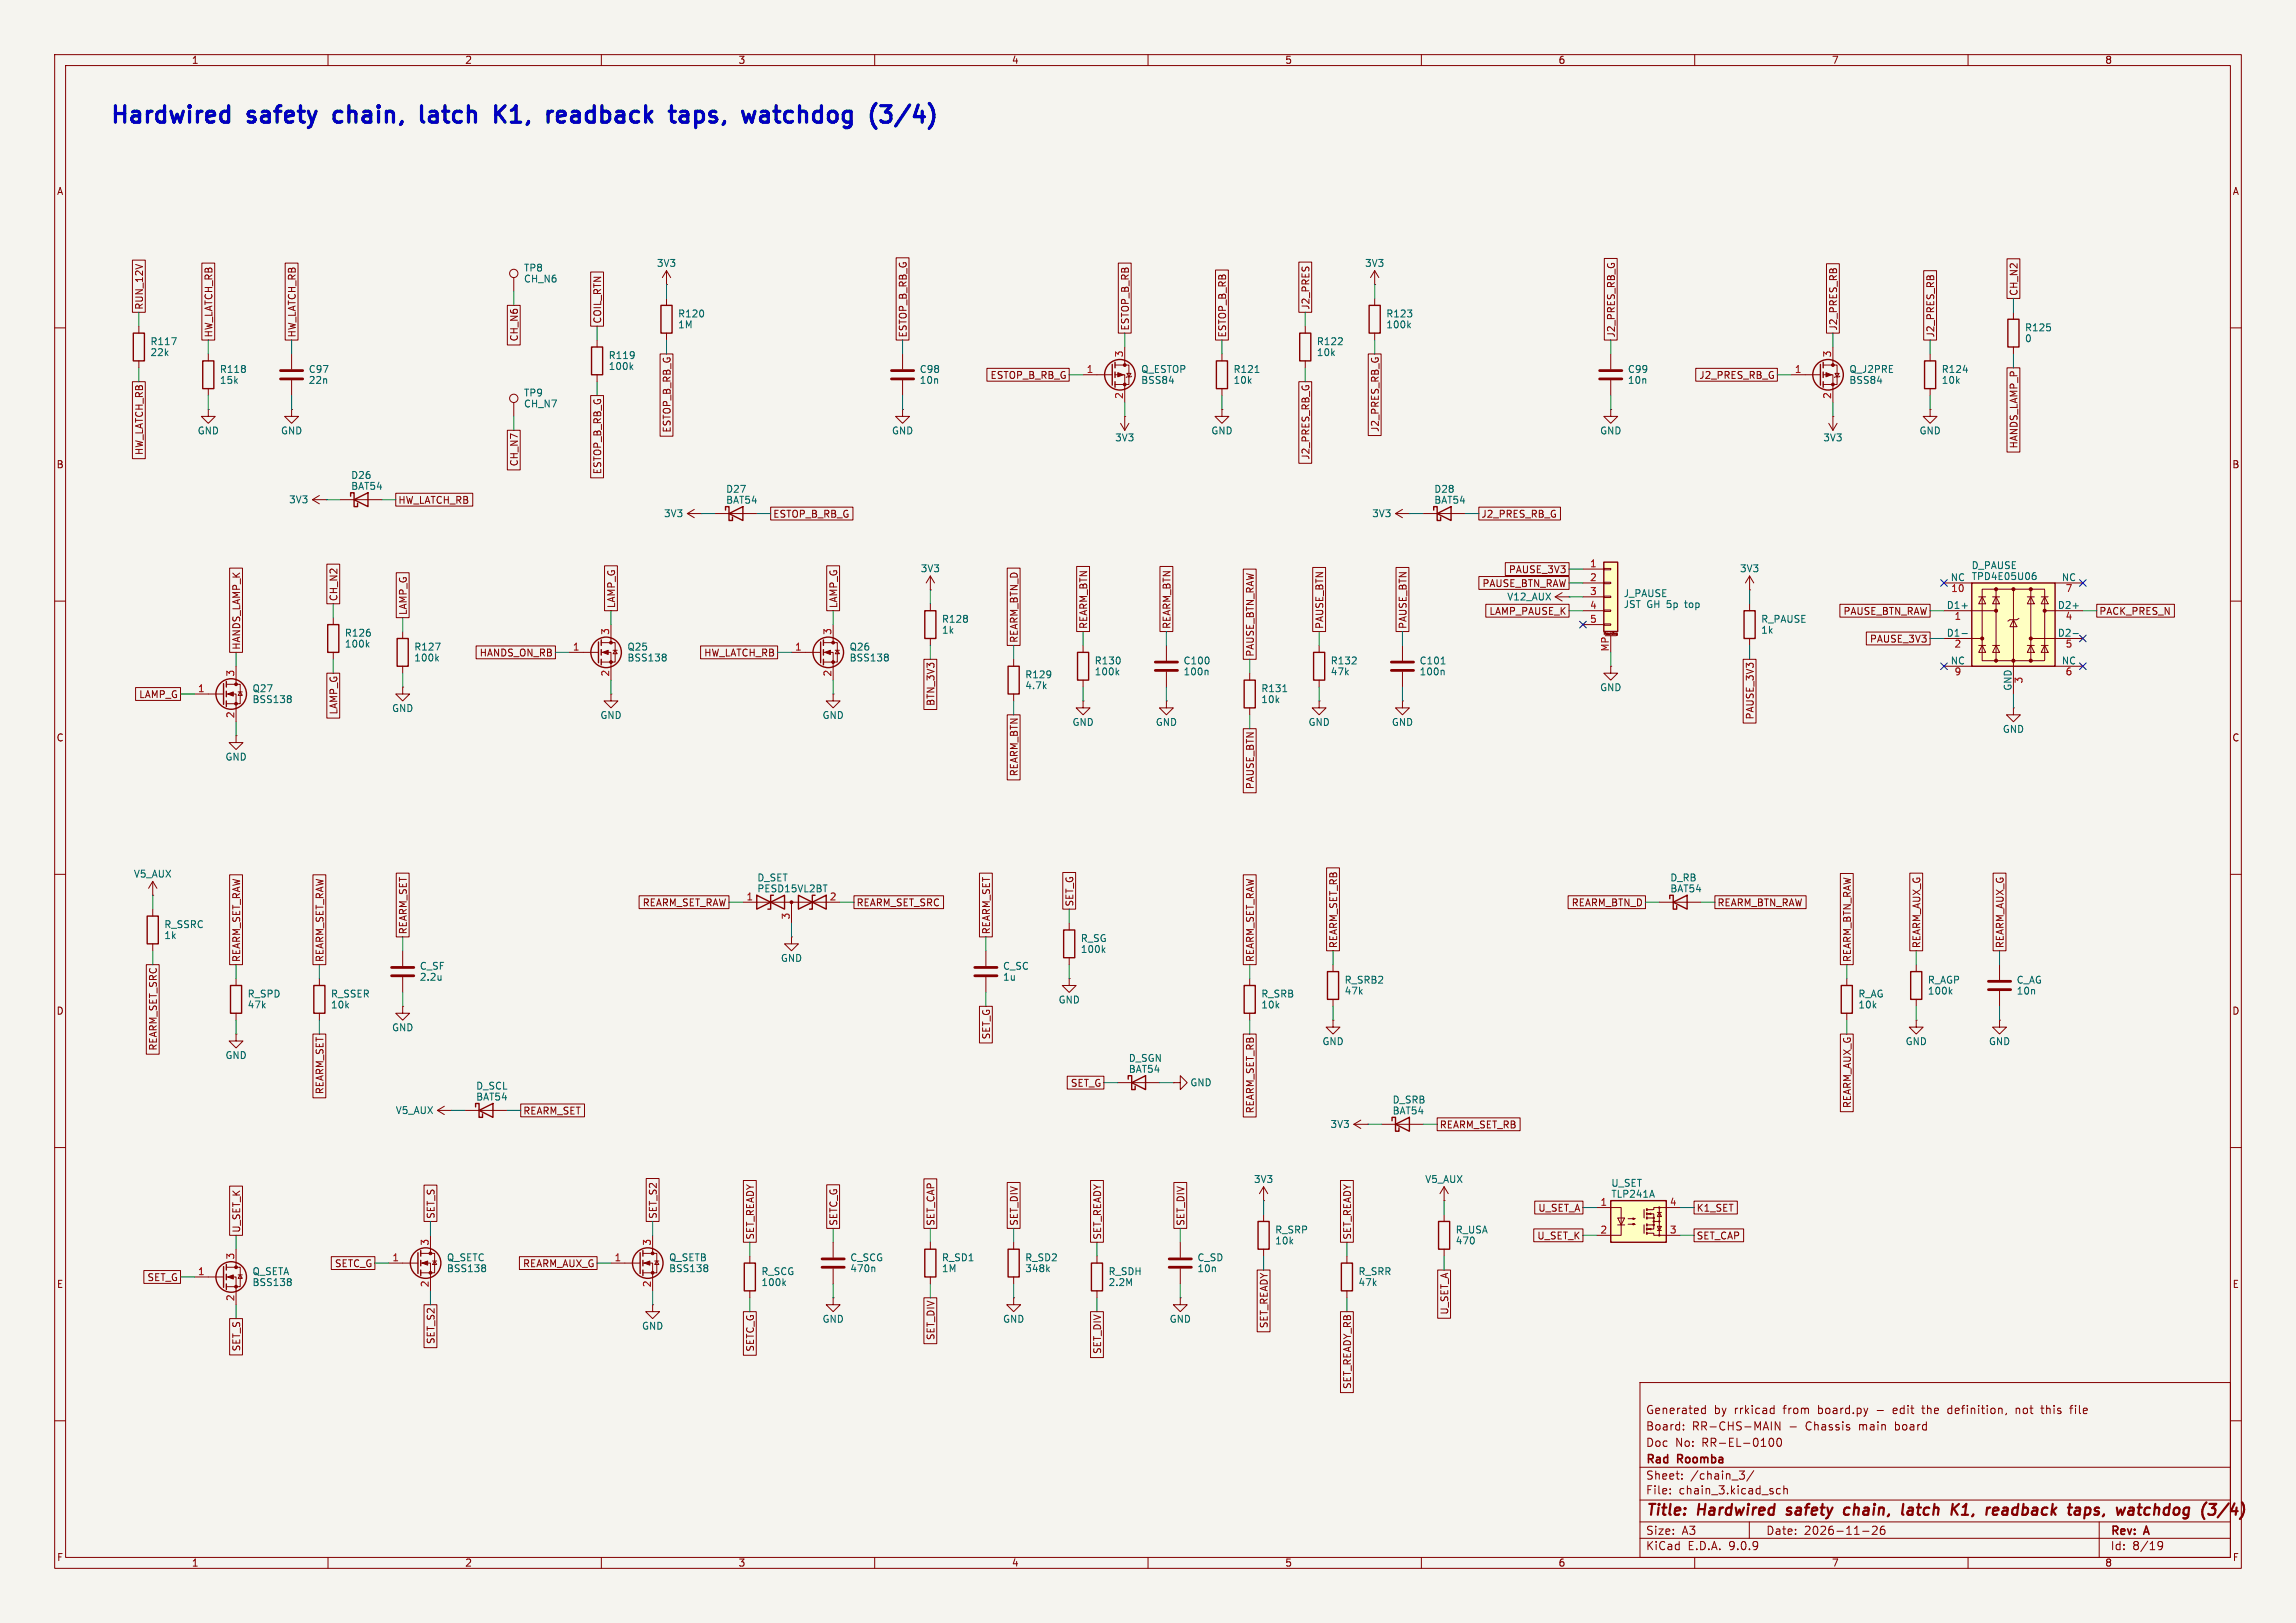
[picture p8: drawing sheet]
<svg xmlns="http://www.w3.org/2000/svg" width="420mm" height="297mm" viewBox="0 0 420 297" stroke-linecap="round" stroke-linejoin="round" font-family="sans-serif">
<defs><g id="words">
<g font-size="4.2" fill="#0000c2">
<text x="20" y="22.8">Hardwired</text>
<text x="45.6" y="22.8">safety</text>
<text x="62.5" y="22.8">chain,</text>
<text x="79.6" y="22.8">latch</text>
<text x="94.4" y="22.8">K1,</text>
<text x="105.1" y="22.8">readback</text>
<text x="128.9" y="22.8">taps,</text>
<text x="143.4" y="22.8">watchdog</text>
<text x="167.9" y="22.8">(3/4)</text>
</g>
<g font-size="2.8" fill="#840000">
<text x="301" y="277.9">Title:</text>
<text x="310.6" y="277.9">Hardwired</text>
<text x="327.7" y="277.9">safety</text>
<text x="339" y="277.9">chain,</text>
<text x="350.4" y="277.9">latch</text>
<text x="360.2" y="277.9">K1,</text>
<text x="367.4" y="277.9">readback</text>
<text x="383.3" y="277.9">taps,</text>
<text x="392.9" y="277.9">watchdog</text>
<text x="409.2" y="277.9">(3/4)</text>
</g>
<g font-size="2.1" fill="#840000">
<text x="301" y="262">Board:</text>
<text x="301" y="259">Generated</text>
<text x="309.5" y="262">RR-CHS-MAIN</text>
<text x="313.5" y="259">by</text>
<text x="317.3" y="259">rrkicad</text>
<text x="326.4" y="259">from</text>
<text x="327.3" y="262">-</text>
<text x="330.5" y="262">Chassis</text>
<text x="332.8" y="259">board.py</text>
<text x="340.3" y="262">main</text>
<text x="346.9" y="259">edit</text>
<text x="347.1" y="262">board</text>
<text x="352.4" y="259">the</text>
<text x="357.2" y="259">definition,</text>
<text x="369.8" y="259">not</text>
<text x="374.6" y="259">this</text>
<text x="380.1" y="259">file</text>
<text x="301" y="268.2">Rad</text>
<text x="301" y="265">Doc</text>
<text x="306.4" y="265">No:</text>
<text x="306.9" y="268.2">Roomba</text>
<text x="311.4" y="265">RR-EL-0100</text>
<text x="301" y="273.7">File:</text>
<text x="301" y="271">Sheet:</text>
<text x="307.1" y="273.7">chain_3.kicad_sch</text>
<text x="309.2" y="271">/chain_3/</text>
<text x="301" y="281.1">Size:</text>
<text x="307.6" y="281.1">A3</text>
<text x="323" y="281.1">Date:</text>
<text x="330" y="281.1">2026-11-26</text>
<text x="386" y="281.3">Rev:</text>
<text x="392.4" y="281.3">A</text>
<text x="301" y="283.9">KiCad</text>
<text x="308.7" y="283.9">E.D.A.</text>
<text x="316.3" y="283.9">9.0.9</text>
<text x="386" y="283.9">Id:</text>
<text x="390.1" y="283.9">8/19</text>
</g>
<g font-size="1.8" fill="#840000">
<text x="35" y="11.9">1</text>
<text x="85" y="11.9">2</text>
<text x="135" y="11.9">3</text>
<text x="185" y="11.9">4</text>
<text x="235" y="11.9">5</text>
<text x="285" y="11.9">6</text>
<text x="335" y="11.9">7</text>
<text x="385" y="11.9">8</text>
<text x="10.3" y="35.9">A</text>
<text x="408.3" y="35.9">A</text>
<text x="26.4" y="56.8" transform="rotate(-90 26.4 56.8)">RUN_12V</text>
<text x="110.2" y="59.3" transform="rotate(-90 110.2 59.3)">COIL_RTN</text>
<text x="239.7" y="56.8" transform="rotate(-90 239.7 56.8)">J2_PRES</text>
<text x="369.3" y="54.2" transform="rotate(-90 369.3 54.2)">CH_N2</text>
<text x="39.1" y="61.8" transform="rotate(-90 39.1 61.8)">HW_LATCH_RB</text>
<text x="54.3" y="61.8" transform="rotate(-90 54.3 61.8)">HW_LATCH_RB</text>
<text x="94.9" y="62.6" transform="rotate(-90 94.9 62.6)">CH_N6</text>
<text x="166.1" y="61.8" transform="rotate(-90 166.1 61.8)">ESTOP_B_RB_G</text>
<text x="206.7" y="60.6" transform="rotate(-90 206.7 60.6)">ESTOP_B_RB</text>
<text x="224.5" y="61.8" transform="rotate(-90 224.5 61.8)">ESTOP_B_RB</text>
<text x="295.6" y="61.8" transform="rotate(-90 295.6 61.8)">J2_PRES_RB_G</text>
<text x="336.2" y="60.6" transform="rotate(-90 336.2 60.6)">J2_PRES_RB</text>
<text x="354" y="61.8" transform="rotate(-90 354 61.8)">J2_PRES_RB</text>
<text x="181.1" y="69.5">ESTOP_B_RB_G</text>
<text x="310.7" y="69.5">J2_PRES_RB_G</text>
<text x="26.4" y="83.4" transform="rotate(-90 26.4 83.4)">HW_LATCH_RB</text>
<text x="122.9" y="79.3" transform="rotate(-90 122.9 79.3)">ESTOP_B_RB_G</text>
<text x="252.4" y="79.1" transform="rotate(-90 252.4 79.1)">J2_PRES_RB_G</text>
<text x="369.3" y="82.2" transform="rotate(-90 369.3 82.2)">HANDS_LAMP_P</text>
<text x="10.3" y="85.9">B</text>
<text x="94.9" y="85.4" transform="rotate(-90 94.9 85.4)">CH_N7</text>
<text x="110.2" y="86.9" transform="rotate(-90 110.2 86.9)">ESTOP_B_RB_G</text>
<text x="239.7" y="84.2" transform="rotate(-90 239.7 84.2)">J2_PRES_RB_G</text>
<text x="408.2" y="85.9">B</text>
<text x="72.8" y="92.4">HW_LATCH_RB</text>
<text x="141.4" y="94.9">ESTOP_B_RB_G</text>
<text x="270.9" y="94.9">J2_PRES_RB_G</text>
<text x="271.1" y="107.6">PAUSE_BTN_RAW</text>
<text x="275.9" y="105.1">PAUSE_3V3</text>
<text x="61.9" y="110.1" transform="rotate(-90 61.9 110.1)">CH_N2</text>
<text x="74.6" y="112.6" transform="rotate(-90 74.6 112.6)">LAMP_G</text>
<text x="112.7" y="111.4" transform="rotate(-90 112.7 111.4)">LAMP_G</text>
<text x="153.4" y="111.4" transform="rotate(-90 153.4 111.4)">LAMP_G</text>
<text x="272.3" y="112.7">LAMP_PAUSE_K</text>
<text x="337.1" y="112.7">PAUSE_BTN_RAW</text>
<text x="383.9" y="112.7">PACK_PRES_N</text>
<text x="44.1" y="119" transform="rotate(-90 44.1 119)">HANDS_LAMP_K</text>
<text x="186.4" y="117.7" transform="rotate(-90 186.4 117.7)">REARM_BTN_D</text>
<text x="199.1" y="115.2" transform="rotate(-90 199.1 115.2)">REARM_BTN</text>
<text x="214.3" y="115.2" transform="rotate(-90 214.3 115.2)">REARM_BTN</text>
<text x="242.3" y="115.2" transform="rotate(-90 242.3 115.2)">PAUSE_BTN</text>
<text x="257.5" y="115.2" transform="rotate(-90 257.5 115.2)">PAUSE_BTN</text>
<text x="342" y="117.8">PAUSE_3V3</text>
<text x="87.7" y="120.3">HANDS_ON_RB</text>
<text x="128.7" y="120.3">HW_LATCH_RB</text>
<text x="229.6" y="120.3" transform="rotate(-90 229.6 120.3)">PAUSE_BTN_RAW</text>
<text x="25.4" y="128">LAMP_G</text>
<text x="61.9" y="130.8" transform="rotate(-90 61.9 130.8)">LAMP_G</text>
<text x="171.1" y="129.3" transform="rotate(-90 171.1 129.3)">BTN_3V3</text>
<text x="321" y="131.8" transform="rotate(-90 321 131.8)">PAUSE_3V3</text>
<text x="10.3" y="135.9">C</text>
<text x="408.2" y="135.9">C</text>
<text x="186.4" y="142.2" transform="rotate(-90 186.4 142.2)">REARM_BTN</text>
<text x="229.6" y="144.5" transform="rotate(-90 229.6 144.5)">PAUSE_BTN</text>
<text x="117.5" y="166.1">REARM_SET_RAW</text>
<text x="156.6" y="166.1">REARM_SET_SRC</text>
<text x="196.5" y="166" transform="rotate(-90 196.5 166)">SET_G</text>
<text x="287.4" y="166.1">REARM_BTN_D</text>
<text x="314.1" y="166.1">REARM_BTN_RAW</text>
<text x="74.6" y="171.1" transform="rotate(-90 74.6 171.1)">REARM_SET</text>
<text x="181.3" y="171.1" transform="rotate(-90 181.3 171.1)">REARM_SET</text>
<text x="244.8" y="173.6" transform="rotate(-90 244.8 173.6)">REARM_SET_RB</text>
<text x="351.5" y="173.6" transform="rotate(-90 351.5 173.6)">REARM_AUX_G</text>
<text x="366.7" y="173.6" transform="rotate(-90 366.7 173.6)">REARM_AUX_G</text>
<text x="44.1" y="176.1" transform="rotate(-90 44.1 176.1)">REARM_SET_RAW</text>
<text x="59.4" y="176.1" transform="rotate(-90 59.4 176.1)">REARM_SET_RAW</text>
<text x="229.6" y="176.1" transform="rotate(-90 229.6 176.1)">REARM_SET_RAW</text>
<text x="338.8" y="176.1" transform="rotate(-90 338.8 176.1)">REARM_BTN_RAW</text>
<text x="10.3" y="185.9">D</text>
<text x="408.2" y="185.9">D</text>
<text x="181.3" y="190.3" transform="rotate(-90 181.3 190.3)">SET_G</text>
<text x="28.9" y="192.4" transform="rotate(-90 28.9 192.4)">REARM_SET_SRC</text>
<text x="59.4" y="200.3" transform="rotate(-90 59.4 200.3)">REARM_SET</text>
<text x="195.8" y="199.1">SET_G</text>
<text x="229.6" y="203.8" transform="rotate(-90 229.6 203.8)">REARM_SET_RB</text>
<text x="338.8" y="202.9" transform="rotate(-90 338.8 202.9)">REARM_AUX_G</text>
<text x="95.6" y="204.2">REARM_SET</text>
<text x="263.3" y="206.7">REARM_SET_RB</text>
<text x="281.3" y="221.9">U_SET_A</text>
<text x="310.3" y="221.9">K1_SET</text>
<text x="44.1" y="225.7" transform="rotate(-90 44.1 225.7)">U_SET_K</text>
<text x="79.7" y="223.1" transform="rotate(-90 79.7 223.1)">SET_S</text>
<text x="120.3" y="223.1" transform="rotate(-90 120.3 223.1)">SET_S2</text>
<text x="138.1" y="226.9" transform="rotate(-90 138.1 226.9)">SET_READY</text>
<text x="153.4" y="224.4" transform="rotate(-90 153.4 224.4)">SETC_G</text>
<text x="171.1" y="224.4" transform="rotate(-90 171.1 224.4)">SET_CAP</text>
<text x="186.4" y="224.4" transform="rotate(-90 186.4 224.4)">SET_DIV</text>
<text x="201.6" y="226.9" transform="rotate(-90 201.6 226.9)">SET_READY</text>
<text x="216.9" y="224.4" transform="rotate(-90 216.9 224.4)">SET_DIV</text>
<text x="247.3" y="226.9" transform="rotate(-90 247.3 226.9)">SET_READY</text>
<text x="281.1" y="227">U_SET_K</text>
<text x="310.3" y="227">SET_CAP</text>
<text x="61.2" y="232.1">SETC_G</text>
<text x="95.6" y="232.1">REARM_AUX_G</text>
<text x="10.3" y="235.9">E</text>
<text x="26.9" y="234.6">SET_G</text>
<text x="408.3" y="235.9">E</text>
<text x="171.1" y="245.3" transform="rotate(-90 171.1 245.3)">SET_DIV</text>
<text x="232.1" y="243.2" transform="rotate(-90 232.1 243.2)">SET_READY</text>
<text x="265.1" y="240.7" transform="rotate(-90 265.1 240.7)">U_SET_A</text>
<text x="44.1" y="247.4" transform="rotate(-90 44.1 247.4)">SET_S</text>
<text x="79.7" y="246.1" transform="rotate(-90 79.7 246.1)">SET_S2</text>
<text x="138.1" y="247.4" transform="rotate(-90 138.1 247.4)">SETC_G</text>
<text x="201.6" y="247.9" transform="rotate(-90 201.6 247.9)">SET_DIV</text>
<text x="247.3" y="254.3" transform="rotate(-90 247.3 254.3)">SET_READY_RB</text>
<text x="10.3" y="285.9">F</text>
<text x="35" y="286.9">1</text>
<text x="85" y="286.9">2</text>
<text x="135" y="286.9">3</text>
<text x="185" y="286.9">4</text>
<text x="235" y="286.9">5</text>
<text x="285" y="286.9">6</text>
<text x="335" y="286.9">7</text>
<text x="385" y="286.9">8</text>
<text x="408.3" y="285.9">F</text>
</g>
<g font-size="1.8" fill="#006464">
<text x="95.8" y="49.9">TP8</text>
<text x="95.8" y="51.9">CH_N6</text>
<text x="120.1" y="49">3V3</text>
<text x="249.6" y="49">3V3</text>
<text x="123.9" y="58.3">R120</text>
<text x="253.5" y="58.3">R123</text>
<text x="27.4" y="63.4">R117</text>
<text x="27.4" y="65.4">22k</text>
<text x="111.2" y="65.9">R119</text>
<text x="123.9" y="60.3">1M</text>
<text x="240.8" y="63.4">R122</text>
<text x="240.8" y="65.4">10k</text>
<text x="253.5" y="60.3">100k</text>
<text x="370.3" y="60.8">R125</text>
<text x="370.3" y="62.8">0</text>
<text x="40.1" y="68.4">R118</text>
<text x="40.1" y="70.4">15k</text>
<text x="56.4" y="68.4">C97</text>
<text x="56.4" y="70.4">22n</text>
<text x="111.2" y="67.9">100k</text>
<text x="168.1" y="68.4">C98</text>
<text x="168.1" y="70.4">10n</text>
<text x="208.7" y="68.4">Q_ESTOP</text>
<text x="208.7" y="70.4">BSS84</text>
<text x="225.5" y="68.4">R121</text>
<text x="225.5" y="70.4">10k</text>
<text x="297.7" y="68.4">C99</text>
<text x="297.7" y="70.4">10n</text>
<text x="338.2" y="68.4">Q_J2PRE</text>
<text x="338.2" y="70.4">BSS84</text>
<text x="355.1" y="68.4">R124</text>
<text x="355.1" y="70.4">10k</text>
<text x="95.8" y="72.8">TP9</text>
<text x="95.8" y="74.8">CH_N7</text>
<text x="36.1" y="79.7">GND</text>
<text x="51.3" y="79.7">GND</text>
<text x="163.1" y="79.7">GND</text>
<text x="203.9" y="81">3V3</text>
<text x="221.5" y="79.7">GND</text>
<text x="292.6" y="79.7">GND</text>
<text x="333.4" y="81">3V3</text>
<text x="351" y="79.7">GND</text>
<text x="64.1" y="87.8">D26</text>
<text x="64.1" y="89.8">BAT54</text>
<text x="52.8" y="92.3">3V3</text>
<text x="121.4" y="94.8">3V3</text>
<text x="132.7" y="90.4">D27</text>
<text x="132.7" y="92.4">BAT54</text>
<text x="250.9" y="94.8">3V3</text>
<text x="262.3" y="90.4">D28</text>
<text x="262.3" y="92.4">BAT54</text>
<text x="168.3" y="104.9">3V3</text>
<text x="318.2" y="104.9">3V3</text>
<text x="356.7" y="106.4">NC</text>
<text x="360.6" y="104.3">D_PAUSE</text>
<text x="360.6" y="106.3">TPD4E05U06</text>
<text x="377.1" y="106.4">NC</text>
<text x="275.6" y="110.1">V12_AUX</text>
<text x="296.9" y="109.5">J_PAUSE</text>
<text x="296.9" y="111.5">JST GH 5p</text>
<text x="308.5" y="111.5">top</text>
<text x="356" y="111.5">D1+</text>
<text x="376.3" y="111.5">D2+</text>
<text x="63" y="116.7">R126</text>
<text x="63" y="118.7">100k</text>
<text x="75.7" y="119.2">R127</text>
<text x="114.7" y="119.2">Q25</text>
<text x="155.3" y="119.2">Q26</text>
<text x="172.2" y="114.2">R128</text>
<text x="172.2" y="116.2">1k</text>
<text x="322.1" y="114.2">R_PAUSE</text>
<text x="322.1" y="116.2">1k</text>
<text x="356" y="116.6">D1-</text>
<text x="376.3" y="116.6">D2-</text>
<text x="75.7" y="121.2">100k</text>
<text x="114.7" y="121.2">BSS138</text>
<text x="155.3" y="121.2">BSS138</text>
<text x="187.4" y="124.3">R129</text>
<text x="200.1" y="121.8">R130</text>
<text x="200.1" y="123.8">100k</text>
<text x="216.4" y="121.8">C100</text>
<text x="216.4" y="123.8">100n</text>
<text x="243.3" y="121.8">R132</text>
<text x="243.3" y="123.8">47k</text>
<text x="259.6" y="121.8">C101</text>
<text x="259.6" y="123.8">100n</text>
<text x="356.7" y="121.7">NC</text>
<text x="377.1" y="121.7">NC</text>
<text x="46.1" y="126.9">Q27</text>
<text x="46.1" y="128.9">BSS138</text>
<text x="71.6" y="130.5">GND</text>
<text x="109.7" y="131.8">GND</text>
<text x="150.4" y="131.8">GND</text>
<text x="187.4" y="126.3">4.7k</text>
<text x="230.6" y="126.9">R131</text>
<text x="230.6" y="128.9">10k</text>
<text x="292.6" y="126.7">GND</text>
<text x="368" y="126.5" transform="rotate(-90 368 126.5)">GND</text>
<text x="196.1" y="133">GND</text>
<text x="211.3" y="133">GND</text>
<text x="239.3" y="133">GND</text>
<text x="254.5" y="133">GND</text>
<text x="366.3" y="134.3">GND</text>
<text x="41.1" y="139.4">GND</text>
<text x="24.4" y="160.8">V5_AUX</text>
<text x="138.4" y="161.5">D_SET</text>
<text x="305.4" y="161.5">D_RB</text>
<text x="138.4" y="163.5">PESD15VL2BT</text>
<text x="305.4" y="163.5">BAT54</text>
<text x="30" y="170">R_SSRC</text>
<text x="30" y="172">1k</text>
<text x="197.6" y="172.6">R_SG</text>
<text x="76.7" y="177.7">C_SF</text>
<text x="76.7" y="179.7">2.2u</text>
<text x="142.7" y="176.2">GND</text>
<text x="183.4" y="177.7">C_SC</text>
<text x="183.4" y="179.7">1u</text>
<text x="197.6" y="174.6">100k</text>
<text x="45.2" y="182.7">R_SPD</text>
<text x="45.2" y="184.7">47k</text>
<text x="60.4" y="184.7">10k</text>
<text x="60.4" y="182.7">R_SSER</text>
<text x="193.5" y="183.8">GND</text>
<text x="230.6" y="182.7">R_SRB</text>
<text x="230.6" y="184.7">10k</text>
<text x="245.9" y="182.2">47k</text>
<text x="245.9" y="180.2">R_SRB2</text>
<text x="339.8" y="184.7">10k</text>
<text x="339.8" y="182.7">R_AG</text>
<text x="352.5" y="180.2">R_AGP</text>
<text x="352.5" y="182.2">100k</text>
<text x="368.8" y="180.2">C_AG</text>
<text x="368.8" y="182.2">10n</text>
<text x="71.6" y="188.9">GND</text>
<text x="241.8" y="191.5">GND</text>
<text x="348.5" y="191.5">GND</text>
<text x="363.7" y="191.5">GND</text>
<text x="41.1" y="194">GND</text>
<text x="206.4" y="194.5">D_SGN</text>
<text x="206.4" y="196.5">BAT54</text>
<text x="87" y="199.6">D_SCL</text>
<text x="87" y="201.6">BAT54</text>
<text x="217.6" y="199">GND</text>
<text x="254.6" y="202.1">D_SRB</text>
<text x="72.3" y="204.1">V5_AUX</text>
<text x="243.3" y="206.6">3V3</text>
<text x="254.6" y="204.1">BAT54</text>
<text x="229.3" y="216.7">3V3</text>
<text x="260.6" y="216.7">V5_AUX</text>
<text x="294.6" y="217.4">U_SET</text>
<text x="294.6" y="219.4">TLP241A</text>
<text x="233.2" y="225.9">R_SRP</text>
<text x="233.2" y="227.9">10k</text>
<text x="266.2" y="227.9">470</text>
<text x="266.2" y="225.9">R_USA</text>
<text x="46.1" y="233.5">Q_SETA</text>
<text x="81.7" y="233">BSS138</text>
<text x="81.7" y="231">Q_SETC</text>
<text x="122.3" y="233">BSS138</text>
<text x="122.3" y="231">Q_SETB</text>
<text x="139.2" y="233.5">R_SCG</text>
<text x="155.4" y="231">C_SCG</text>
<text x="155.4" y="233">470n</text>
<text x="172.2" y="233">1M</text>
<text x="172.2" y="231">R_SD1</text>
<text x="187.4" y="231">R_SD2</text>
<text x="187.4" y="233">348k</text>
<text x="202.7" y="233.5">R_SDH</text>
<text x="218.9" y="231">C_SD</text>
<text x="218.9" y="233">10n</text>
<text x="248.4" y="233.5">R_SRR</text>
<text x="46.1" y="235.5">BSS138</text>
<text x="139.2" y="235.5">100k</text>
<text x="202.7" y="235.5">2.2M</text>
<text x="248.4" y="235.5">47k</text>
<text x="117.3" y="243.5">GND</text>
<text x="150.4" y="242.3">GND</text>
<text x="183.4" y="242.3">GND</text>
<text x="213.9" y="242.3">GND</text>
</g>
<g font-size="1.8" fill="#a90000">
<text x="205.5" y="65.5" transform="rotate(-90 205.5 65.5)">3</text>
<text x="335" y="65.5" transform="rotate(-90 335 65.5)">3</text>
<text x="198.7" y="68.3">1</text>
<text x="328.2" y="68.3">1</text>
<text x="205.5" y="73.1" transform="rotate(-90 205.5 73.1)">2</text>
<text x="335" y="73.1" transform="rotate(-90 335 73.1)">2</text>
<text x="290.8" y="103.9">1</text>
<text x="290.8" y="106.4">2</text>
<text x="290.8" y="109">3</text>
<text x="290.8" y="111.5">4</text>
<text x="356.8" y="108.7">10</text>
<text x="357.4" y="113.7">1</text>
<text x="377.8" y="108.7">7</text>
<text x="377.8" y="113.7">4</text>
<text x="104.7" y="119.1">1</text>
<text x="111.5" y="116.3" transform="rotate(-90 111.5 116.3)">3</text>
<text x="145.3" y="119.1">1</text>
<text x="152.1" y="116.3" transform="rotate(-90 152.1 116.3)">3</text>
<text x="290.8" y="114">5</text>
<text x="294.4" y="119.3" transform="rotate(-90 294.4 119.3)">MP</text>
<text x="357.4" y="118.8">2</text>
<text x="377.8" y="118.8">5</text>
<text x="42.9" y="123.9" transform="rotate(-90 42.9 123.9)">3</text>
<text x="111.5" y="123.9" transform="rotate(-90 111.5 123.9)">2</text>
<text x="152.1" y="123.9" transform="rotate(-90 152.1 123.9)">2</text>
<text x="357.4" y="123.9">9</text>
<text x="370.3" y="125.2" transform="rotate(-90 370.3 125.2)">3</text>
<text x="377.8" y="123.9">6</text>
<text x="36.1" y="126.7">1</text>
<text x="42.9" y="131.5" transform="rotate(-90 42.9 131.5)">2</text>
<text x="136.5" y="164.8">1</text>
<text x="151.7" y="164.8">2</text>
<text x="144.5" y="168.3" transform="rotate(-90 144.5 168.3)">3</text>
<text x="292.7" y="220.7">1</text>
<text x="305.4" y="220.7">4</text>
<text x="292.7" y="225.8">2</text>
<text x="305.4" y="225.8">3</text>
<text x="36.1" y="233.4">1</text>
<text x="42.9" y="230.6" transform="rotate(-90 42.9 230.6)">3</text>
<text x="71.7" y="230.9">1</text>
<text x="78.5" y="228" transform="rotate(-90 78.5 228)">3</text>
<text x="112.3" y="230.9">1</text>
<text x="119.1" y="228" transform="rotate(-90 119.1 228)">3</text>
<text x="42.9" y="238.2" transform="rotate(-90 42.9 238.2)">2</text>
<text x="78.5" y="235.7" transform="rotate(-90 78.5 235.7)">2</text>
<text x="119.1" y="235.7" transform="rotate(-90 119.1 235.7)">2</text>
</g>
<text font-size=".5" fill="#840000" x="293.3" y="116.3">Mounting</text>
</g></defs>
<path d="M0 0h420v297h-420z" fill="#f5f4ef" stroke="#f5f4ef" stroke-width=".18"/>
<g fill="none" stroke="#840000" stroke-width=".18">
<path d="M10 10h400v277h-400zM12 12h396v273h-396zM60 10v2M110 10v2M160 10v2M210 10v2M260 10v2M310 10v2M360 10v2M238.8 59.7v1.3M251.5 52.1h.1M251.5 49.5l-.8 1.3"/>
<path d="M251.5 49.5l.7 1.3M251.5 49.5v2.6M251.5 54.6v1.3M10 60h2M38.1 74.9v1.3h1.3l-1.3 1.3-1.3-1.3h1.3M38.1 74.9h.1M53.3 74.9v1.3h1.3l-1.3 1.3-1.2-1.3h1.2M53.3 74.9h.1M238.8 66v1.3M251.5 61v1.2M408 60h2M57.1 91.4h2.6"/>
<path d="M57.1 91.4l1.3 .8M58.4 90.7l-1.3 .7M59.7 91.4h.1M62.2 91.4h7.6M255.3 94h2.5M255.3 94l1.2 .7M256.5 93.2l-1.2 .8M257.8 94h.1M260.3 94h7.7M10 110h2M284.5 109.2l1.2 .8M284.5 109.2h2.5"/>
<path d="M285.7 108.5l-1.2 .7M287 109.2h.1M408 110h2M368.3 129.5v1.3h1.3l-1.3 1.3-1.3-1.3h1.3M368.3 129.5h.1M10 160h2M408 160h2M135.9 165.1h17.8M144.8 165.1v3.8M10 210h2M408 210h2M35.6 233.7h5.3"/>
<path d="M41.4 231.9h2.5v3.6h-2.5M41.4 233.7h1.8v5.1M43.2 228.6v3.3M43.6 233.3h.7M43.9 233.3l.4 .6h-.7zM137.2 229.9v1.2M137.2 236.2v1.3M200.7 229.9v1.2M200.7 236.2v1.3M215.9 237.5v1.3h1.3l-1.3 1.2-1.3-1.2h1.3M215.9 237.5h.1M215.9 227.3v2.8"/>
<path d="M215.9 232.2v2.7M300 253h108v32h-108zM311.4 258.6h.5M311.4 257.8h.5M311.9 257.2v1.5M324.1 257.7l.4 .1M324.5 258.6l-.4 .1M324.5 257.2v1.5M343.4 258.1h1.1M351.5 257.7h.6M356.6 257.7l-.3 .3v.4l.3 .3M367 258.6l-.1 .3"/>
<path d="M368.8 257.7v1M369.2 257.7l-.4 .1M373.3 257.7h.6M373.5 257.2v1.3l.4 .2M378.6 257.7h.6M379.2 257.2l-.4 .2v1.3M10 260h2M300 278.5h108M300 274.5h108M300 268.5h108M305.5 273.2v.2M305.5 272.5v.1"/>
<path d="M307.7 270.5v.2M307.7 269.8v.1M307.9 261.5v.2M307.9 260.8v.1M318.2 269.2h.9l-.5 .6 .4 .1 .1 .5-.3 .3h-.4M320 278.5v3M320.8 269.1l-1.3 1.9M323.6 263.8l.1-.5 .2-.1a.8 .8 0 0 1 .6 .7 .8 .8 0 0 1-.6 .8l-.2-.2-.1-.4M325.2 263.3l.2-.1a.8 .8 0 0 1 .5 .7 .8 .8 0 0 1-.5 .8l-.2-.2-.2-.4zM325.6 260.2v1.5l-.9-1.5v1.5M325.7 272.5l-.5-.1-.3 .3v.4l.2 .2h.6M326.3 272.5l.2-.1 .4 .1v.9"/>
<path d="M326.3 271.9v1.5M342.7 279.3l-.2 .1M343.1 279.3l.3 .3-.1 .3-.9 .9h1M344.4 279.3l-.2 .1a1.01 1.01 0 0 0 0 1.4l.5-.2 .1-.5-.3-.2h-.4l-.2 .2M384 278.5v6.5M408 260h2M60 285v2M110 285v2M160 285v2M210 285v2M260 285v2M300 281.5h108"/>
<path d="M310 285v2M340.7 280.2h1.2M360 285v2M394.7 282.4l.3-.3 .5 .1a.99 .99 0 0 1-.3 1.4h-.3M394.7 282.7l.3 .3h.3l.3-.3"/>
</g>
<g fill="none" stroke="#840000" stroke-width=".4">
<path d="M326.8 277.1l.2 .1M327 276l-.1 .3 .1 .1M338.3 276a.66 .66 0 0 0-.9 .3l-.1 .5 .1 .3 .2 .1 .6-.1M348.2 275.2l-.3 1.7 .3 .3M349.7 275.9l-.6 .1M349.7 276.4h-.5a.4 .4 0 0 0-.3 .4 .4 .4 0 0 0 .2 .4h.5M357.4 276.1l.7 1.1M358.3 275.2l-1.2 1.1M358.9 277.2h1.1M359 275.8l.7-.6-.3 2M365.3 275.9l.2 .1v.3l-.9 .2M366.6 275.9l-.2 .1"/>
<path d="M367 276.4h-.4a.4 .4 0 0 0-.4 .4 .4 .4 0 0 0 .3 .4h.5M381.5 276l.2-.1 .6 .1 .1 .3-.1 .5a.66 .66 0 0 1-1 .3M381.5 275.9l-.2 2M391 275.9h.8M391.4 275.2l-.2 1.7 .1 .2 .3 .1M392.3 276.3v.7M403.6 274.9l-.1 .1M407.7 275.1l-2 2.6M408.7 275.1l-.6 1.4h1.2"/>
</g>
<g fill="none" stroke="#840000" stroke-width=".25">
<path d="M250.4 55.9h2.1v5.1h-2.1zM237.7 61h2.1v5h-2.1zM64.1 90.8v-.6h.7v2.5h.6v-.6M64.8 91.4l2.5-1.2v2.5zM262.3 93.3v-.6h.6v2.6h.6v-.7M262.9 94l2.5-1.3v2.6zM138.4 163.8l5.1 2.6v-2.6l-5.1 2.6zM141.5 163.8h-.5v2.6h-.5M146 163.8l5.1 2.6v-2.6l-5.1 2.6zM149.1 163.8h-.5v2.6h-.5M40.9 231.8v3.8M41.4 231.4v1"/>
<path d="M41.4 233.2v1M41.4 234.9v1.1M136.1 231.1h2.1v5.1h-2.1zM199.6 231.1h2.1v5.1h-2.1z"/>
<circle cx="42.3" cy="233.7" r="2.79"/>
</g>
<path d="M257.6 59.5l.4 .5M258 59.2l-.5 .4M150.6 161.9h.7M53.3 234.3l-.3 .2 .3 .3v.2l-.3 .3M143.3 234.8l.4 .5M143.7 234.4l-.5 .5" fill="none" stroke="#006464" stroke-width=".18"/>
<g fill="#840000" stroke="#840000" stroke-width=".18">
<path d="M41.7 233.7l1-.4v.8z"/>
<circle cx="144.8" cy="165.1" r=".25"/>
<circle cx="43.2" cy="231.9" r=".25"/>
<circle cx="43.2" cy="235.5" r=".25"/>
</g>
<path d="M213.9 230.4h4M213.9 231.9h4" fill="none" stroke="#840000" stroke-width=".51"/>
<path d="M294.6 219.7h10.2v7.6h-10.2z" fill="#ffffc2"/>
<g fill="none" stroke="#840000" stroke-width=".25">
<path d="M132.7 93.3v-.6h.6v2.6h.7v-.7M133.3 94l2.6-1.3v2.6zM59.9 114.3h2.1v5.1h-2.1zM72.6 116.8h2.1v5.1h-2.1zM109.5 117.5v3.8M110 117.1v1M110 118.9v1M150.1 117.5v3.8M150.6 117.1v1M150.6 118.9v1M169.2 111.8h2v5h-2zM40.9 125.1v3.8"/>
<path d="M41.4 124.7v1M41.4 126.5v1M41.4 128.3v1M110 120.7v1M150.6 120.7v1M184.4 121.9h2v5.1h-2zM194.6 170.2h2v5.1h-2zM242.8 177.8h2.1v5.1h-2.1zM305.4 164.5v-.7h.7v2.6h.6v-.7M306.1 165.1l2.5-1.3v2.6zM349.5 177.8h2v5.1h-2zM42.2 180.3h2v5.1h-2z"/>
<path d="M57.4 180.3h2v5.1h-2zM206.4 197.5v-.6h.6v2.5h.6v-.6M207 198.1l2.5-1.2v2.5zM227.6 180.3h2v5.1h-2zM336.8 180.3h2v5.1h-2zM254.6 205.1v-.6h.7v2.5h.6v-.6M255.3 205.7l2.5-1.2v2.5zM294.6 219.7h10.2v7.6h-10.2zM76.5 229.2v3.8M77 228.9v1M77 230.6v1M77 232.4v1"/>
<path d="M117.1 229.2v3.8M117.6 228.9v1M117.6 230.6v1M117.6 232.4v1M184.4 228.6h2v5.1h-2zM230.1 223.5h2.1v5.1h-2.1zM245.4 231.1h2v5.1h-2zM263.1 223.5h2.1v5.1h-2.1z"/>
<circle cx="110.9" cy="119.4" r="2.79"/>
<circle cx="151.5" cy="119.4" r="2.79"/>
<circle cx="42.3" cy="127" r="2.79"/>
<circle cx="77.9" cy="231.1" r="2.79"/>
<circle cx="118.5" cy="231.1" r="2.79"/>
</g>
<g fill="none" stroke="#840000" stroke-width=".18">
<path d="M94 73.7v2.5M165.1 74.9v1.3h1.3l-1.3 1.3-1.3-1.3h1.3M165.1 74.9h.1M165.1 64.8v2.8M165.1 69.6v2.8M125.7 94l1.3 .7M125.7 94h2.6M127 93.2l-1.3 .8M128.3 94h.1M130.8 94h7.6M61 113v1.3M61 119.4v1.3"/>
<path d="M73.7 115.6v1.2M104.1 119.4h5.4M110 117.6h2.5v3.6h-2.5M110 119.4h1.8v5.1M111.8 114.3v3.3M112.1 119h.8M112.5 119l.4 .6h-.8zM144.8 119.4h5.3M150.6 117.6h2.6v3.6h-2.6M150.6 119.4h1.8v5.1M152.4 114.3v3.3M152.8 119h.7"/>
<path d="M153.2 119l.3 .6h-.7zM170.2 108h.1M170.2 105.4l-.8 1.3M170.2 105.4l.7 1.3M170.2 105.4v2.6M170.2 110.5v1.3M170.2 116.8v1.3M256.5 118.1v2.8M35.6 127h5.3M41.4 125.2h2.5v3.6h-2.5M41.4 127h1.8v5.1M43.2 134.6v1.3h1.2l-1.2 1.3-1.3-1.3h1.3"/>
<path d="M43.2 134.6h.1M43.2 121.9v3.3M43.6 126.6h.7M43.9 126.6l.4 .7h-.7zM73.7 125.7v1.3h1.2l-1.2 1.3-1.3-1.3h1.3M73.7 125.7h.1M73.7 121.9v1.3M111.8 127v1.3h1.2l-1.2 1.2-1.3-1.2h1.3M111.8 127h.1M152.4 127v1.3h1.3l-1.3 1.2-1.3-1.2h1.3M152.4 127h.1M185.4 120.7v1.2"/>
<path d="M185.4 127v1.3M241.3 128.3v1.2h1.3l-1.3 1.3-1.3-1.3h1.3M241.3 128.3h.1M256.5 128.3v1.2h1.3l-1.3 1.3-1.2-1.3h1.2M256.5 128.3h.1M256.5 122.9v2.8M43.2 179.1v1.2M58.4 179.1v1.2M73.7 174v2.8M73.7 178.8v2.8M144.8 171.5v1.2h1.2l-1.2 1.3-1.3-1.3h1.3M144.8 171.5h.1"/>
<path d="M180.3 174v2.8M180.3 178.8v2.8M195.6 179.1v1.2h1.2l-1.2 1.3-1.3-1.3h1.3M195.6 179.1h.1M195.6 168.9v1.3M195.6 175.3v1.2M228.6 179.1v1.2M243.8 176.5v1.3M303.5 165.1h7.6M337.8 179.1v1.2M350.5 176.5v1.3M365.8 176.5v2.8"/>
<path d="M43.2 185.4v1.3M58.4 185.4v1.3M73.7 184.2v1.2h1.2l-1.2 1.3-1.3-1.3h1.3M73.7 184.2h.1M204.5 198.1h7.6M214.6 198.1h1.3v-1.2l1.3 1.2-1.3 1.3v-1.3M214.6 198.1h.1M228.6 185.4v1.3M243.8 186.7v1.3h1.3l-1.3 1.2-1.2-1.2h1.2M243.8 186.7h.1M243.8 182.9v1.3M337.8 185.4v1.3"/>
<path d="M350.5 186.7v1.3h1.3l-1.3 1.2-1.3-1.2h1.3M350.5 186.7h.1M350.5 182.9v1.3M365.8 186.7v1.3h1.2l-1.2 1.2-1.3-1.2h1.3M365.8 186.7h.1M365.8 181.4v2.8M231.1 219.7h.1M231.1 217.2v2.5M231.1 217.2l-.7 1.2M231.1 217.2l.8 1.2M247.6 205.7l1.3 .8M247.6 205.7h2.6"/>
<path d="M248.9 205l-1.3 .7M250.2 205.7h.1M252.7 205.7h7.6M264.2 219.7h.1M264.2 217.2v2.5M264.2 217.2l-.8 1.2M264.2 217.2l.7 1.2M71.1 231.1h5.4M77 229.4h2.5v3.5h-2.5M77 231.1h1.7v5.1M78.7 226.1v3.3M79.1 230.8h.8"/>
<path d="M79.5 230.8l.4 .6h-.8zM111.8 231.1h5.3M117.6 229.4h2.5v3.5h-2.5M117.6 231.1h1.8v5.1M119.4 238.8v1.2h1.2l-1.2 1.3-1.3-1.3h1.3M119.4 238.8h.1M119.4 226.1v3.3M119.8 230.8h.7M120.1 230.8l.4 .6h-.7zM152.4 237.5v1.3h1.3l-1.3 1.2-1.3-1.2h1.3M152.4 237.5h.1M152.4 227.3v2.8"/>
<path d="M152.4 232.2v2.7M185.4 237.5v1.3h1.3l-1.3 1.2-1.3-1.2h1.3M185.4 237.5h.1M185.4 227.3v1.3M185.4 233.7v1.2M231.1 222.2v1.3M231.1 228.6v1.3M246.4 229.9v1.2M246.4 236.2v1.3M264.2 222.2v1.3M264.2 228.6v1.3M292.1 221h4.4v5.1h-4.4"/>
<path d="M295.9 222.9h1.3l-.7 1.3zM295.9 224.2h1.3M297.8 223h1.3l-.4 .1v-.2l.4 .1M297.8 224h1.3l-.4 .2v-.3l.4 .1M301.4 222.1h1.1v.8M301.4 222.9h1.1v1.3h-1.1M301.4 225.7h1.1v.4h4.8M301.5 222.1l.5-.1v.2zM301.5 224.9l.5-.1v.2zM302.5 224.2v.7h-1.1M302.5 223.5h1M303.1 224.4h.8l-.4 .8z"/>
<path d="M303.1 221.9h.8M303.1 225.2h.8M303.5 221.9l.4 .7h-.8zM303.5 221v5.1M307.3 221h-4.8v.4h-1.1"/>
<circle cx="94" cy="72.9" r=".76"/>
<circle cx="302.5" cy="223.5" r=".13"/>
<circle cx="302.5" cy="222.9" r=".13"/>
<circle cx="302.5" cy="224.2" r=".13"/>
<circle cx="303.5" cy="223.5" r=".13"/>
<circle cx="303.5" cy="226.1" r=".13"/>
<circle cx="303.5" cy="221" r=".13"/>
</g>
<path d="M300.7 221.4v1.5M300.7 224.2v1.5" fill="none" stroke="#840000" stroke-width=".2"/>
<path d="M301.2 221.2v.3M301.2 222v.2M301.2 222.8v.2M301.2 224.8v.2M301.2 225.6v.2M301.2 224v.3" fill="none" stroke="#840000" stroke-width=".36"/>
<path d="M163.1 67.8h4M163.1 69.3h4M254.5 121.2h4.1M254.5 122.7h4.1M71.6 177h4.1M71.6 178.6h4.1M178.3 177h4.1M178.3 178.6h4.1M363.7 179.6h4.1M363.7 181.1h4.1M150.4 230.4h4M150.4 231.9h4" fill="none" stroke="#840000" stroke-width=".51"/>
<g fill="none" stroke="#006464" stroke-width=".18">
<path d="M67.1 117.9l.4 .5M67.5 117.6l-.5 .5M79.7 117.7h.8l-.5 1.3M121.6 119.7l.3 .2-.3 .3 .3 .3v.2l-.3 .3M162.2 119.7l.3 .2-.3 .3 .3 .3v.2l-.3 .3M53 127.3l.3 .3-.3 .3 .3 .2v.2l-.3 .3M79.8 120.5l.4 .5M80.2 120.1l-.5 .5M263.6 121.5h.7M264 122.7l.2 .1v.7M80.7 178.5v.9M80.7 179.3h-.1"/>
<path d="M201.8 173.8l.3 .5M202.1 173.5l-.5 .4M356.7 181.4l.4 .5M357.1 181.1l-.5 .5M88.8 231.8l-.2 .2 .2 .2v.4l-.2 .1M129.5 231.8l-.3 .2 .3 .2-.1 .4-.2 .1M159.8 231.9l.2 .2v.6M191.6 232.2l.4 .5M192 231.9l-.5 .5"/>
</g>
<g fill="#840000" stroke="#840000" stroke-width=".18">
<path d="M150.9 119.4l1-.4v.8z"/>
<path d="M117.9 231.1l1-.3v.7z"/>
<path d="M41.7 127l1-.4v.8z"/>
<path d="M110.2 119.4l1.1-.4v.8z"/>
<path d="M77.2 231.1l1-.3v.7z"/>
<circle cx="152.4" cy="117.6" r=".25"/>
<circle cx="152.4" cy="121.2" r=".25"/>
<circle cx="119.4" cy="229.4" r=".25"/>
<circle cx="119.4" cy="232.9" r=".25"/>
<circle cx="43.2" cy="125.2" r=".25"/>
<circle cx="43.2" cy="128.8" r=".25"/>
<circle cx="111.8" cy="117.6" r=".25"/>
<circle cx="111.8" cy="121.2" r=".25"/>
<circle cx="78.7" cy="229.4" r=".25"/>
<circle cx="78.7" cy="232.9" r=".25"/>
</g>
<path d="M360.7 106.7h15.2v15.2h-15.2z" fill="#ffffc2"/>
<g fill="none" stroke="#840000" stroke-width=".18">
<path d="M241.3 118.1v1.3M320 110.5v1.3M320 116.8v1.3M355.6 111.8h9.5M355.6 116.8h7M355.6 106.7h5.1M361.9 109.2h1.3M361.9 118.1h1.3M362.6 107.8h11.4v13.1h-11.4zM362.6 109.2l.6 1.3h-1.3zM362.6 118.1l.6 1.3h-1.3zM364.5 109.2h1.3"/>
<path d="M364.5 118.1h1.3M365.1 109.2l.7 1.3h-1.3zM365.1 118.1l.7 1.3h-1.3zM365.1 107.8v13.1M368.3 113.4l.6 1.3h-1.2zM368.3 107.8v19.2M369.3 113.2l-.4 .2h-1.2l-.4 .3M370.8 109.2h1.3M370.8 118.1h1.3M371.5 109.2l.6 1.3h-1.3zM371.5 118.1l.6 1.3h-1.3zM371.5 107.8v13.1"/>
<path d="M371.5 116.8h9.5M373.4 109.2h1.2M373.4 118.1h1.2M374 109.2l.6 1.3h-1.2zM374 118.1l.6 1.3h-1.2zM374 111.8h7M375.9 106.7h5.1M241.3 124.5v1.2M355.6 121.9h5.1M375.9 121.9h5.1"/>
</g>
<path d="M240.3 119.4h2v5.1h-2zM319 111.8h2.1v5h-2.1zM360.7 106.7h15.2v15.2h-15.2z" fill="none" stroke="#840000" stroke-width=".25"/>
<g fill="#840000" stroke="#840000" stroke-width=".18">
<circle cx="362.6" cy="116.8" r=".28"/>
<circle cx="365.1" cy="107.8" r=".28"/>
<circle cx="365.1" cy="111.8" r=".28"/>
<circle cx="365.1" cy="120.9" r=".28"/>
<circle cx="368.3" cy="107.8" r=".28"/>
<circle cx="368.3" cy="120.9" r=".28"/>
<circle cx="371.5" cy="107.8" r=".28"/>
<circle cx="371.5" cy="116.8" r=".28"/>
<circle cx="371.5" cy="120.9" r=".28"/>
<circle cx="374" cy="111.8" r=".28"/>
</g>
<path d="M358.9 110.9h1M358.9 115.9h1M372 105.3h.2l.3 .2-.1 .4-.4 .2M372.3 104.8l-.3 .1M379.2 110.9h1M379.2 115.9h1" fill="none" stroke="#006464" stroke-width=".18"/>
<path d="M293.4 102.9h2.5v12.7h-2.5z" fill="#ffffc2"/>
<g fill="none" stroke="#840000" stroke-width=".25">
<path d="M120.9 55.9h2v5.1h-2zM367.3 58.4h2v5.1h-2zM24.4 61h2v5h-2zM37.1 66h2v5.1h-2zM108.2 63.5h2v5.1h-2zM203.5 66.7v3.8M204 66.3v1M204 68.1v1M204 69.9v1M222.5 66h2v5.1h-2zM333 66.7v3.8M333.5 66.3v1"/>
<path d="M333.5 68.1v1M333.5 69.9v1M352 66h2.1v5.1h-2.1zM197.1 119.4h2v5.1h-2zM293.4 102.9h2.5v12.7h-2.5zM227.6 124.5h2v5h-2zM26.9 167.6h2.1v5.1h-2.1zM87 202.6v-.7h.6v2.6h.7v-.7M87.6 203.2l2.6-1.3v2.6zM169.2 228.6h2v5.1h-2z"/>
<circle cx="204.9" cy="68.6" r="2.79"/>
<circle cx="334.4" cy="68.6" r="2.79"/>
</g>
<g fill="none" stroke="#840000" stroke-width=".18">
<path d="M24.2 47.6h2.4v9.6h-2.4zM25.4 59.7v1.3M36.9 48.1h2.4v14.1h-2.4zM52.2 48.1h2.3v14.1h-2.3zM92.8 55.9h2.4v7.2h-2.4zM94 50.8v2.5M108 49.8h2.4v9.9h-2.4zM121.9 52.1h.1M121.9 49.5l-.7 1.3M121.9 49.5l.8 1.3M121.9 49.5v2.6M121.9 54.6v1.3"/>
<path d="M163.9 47.2h2.4v15h-2.4zM204.6 48.1h2.3v12.9h-2.3zM222.3 49.4h2.4v12.8h-2.4zM237.6 48h2.3v9.2h-2.3zM293.5 47.3h2.3v14.9h-2.3zM334.1 48.3h2.4v12.7h-2.4zM351.9 49.5h2.3v12.7h-2.3zM367.1 47.4h2.4v7.2h-2.4zM368.3 57.2v1.2M24.2 69.9h2.4v14h-2.4zM25.4 66v1.3M38.1 64.8v1.2"/>
<path d="M38.1 71.1v1.3M53.3 64.8v2.8M53.3 69.6v2.8M92.8 78.7h2.4v7.3h-2.4zM108 72.4h2.4v15h-2.4zM109.2 62.2v1.3M109.2 68.6v1.3M120.7 64.8h2.4v15h-2.4zM121.9 61v1.2M180.5 67.4h15.1v2.4h-15.1zM198.1 68.6h5.4M204 66.8h2.5v3.6h-2.5"/>
<path d="M204 68.6h1.7v5.1M205 77.5l.7 1.2M205.7 76.2h.1M205.7 63.5v3.3M205.7 76.2v2.5M206.1 68.3h.8l-.4 .7zM206.5 77.5l-.8 1.2M207 68.8l-.1 .2h-.8l-.1 .1M223.5 74.9v1.3h1.3l-1.3 1.3-1.3-1.3h1.3M223.5 74.9h.1M223.5 64.8v1.2M223.5 71.1v1.3"/>
<path d="M237.6 69.9h2.3v14.9h-2.3zM250.3 64.8h2.3v14.9h-2.3zM294.6 74.9v1.3h1.3l-1.3 1.3-1.2-1.3h1.2M294.6 74.9h.1M294.6 64.8v2.8M294.6 69.6v2.8M310.2 67.4h14.9v2.4h-14.9zM327.7 68.6h5.3M333.5 66.8h2.5v3.6h-2.5M333.5 68.6h1.8v5.1M334.5 77.5l.8 1.2M335.3 76.2h.1"/>
<path d="M335.3 63.5v3.3M335.3 76.2v2.5M335.7 68.3h.7l-.4 .7zM336 77.5l-.7 1.2M336.5 68.8l-.1 .2h-.7l-.2 .1M353.1 74.9v1.3h1.2l-1.2 1.3-1.3-1.3h1.3M353.1 74.9h.1M353.1 64.8v1.2M353.1 71.1v1.3M367.1 67.3h2.4v15.4h-2.4zM368.3 63.5v1.3M72.4 90.3h14.1v2.3h-14.1z"/>
<path d="M141 92.8h15v2.4h-15zM270.5 92.8h14.9v2.4h-14.9zM42 104h2.4v15.4h-2.4zM59.8 103.2h2.3v7.3h-2.3zM72.5 104.8h2.3v8.2h-2.3zM87.1 118.2h14.5v2.4h-14.5zM110.6 103.5h2.3v8.3h-2.3zM128.2 118.2h14v2.4h-14zM151.2 103.5h2.4v8.3h-2.4zM184.2 104h2.4v14.1h-2.4zM196.9 103.7h2.4v11.9h-2.4zM198.1 118.1v1.3"/>
<path d="M212.2 103.7h2.3v11.9h-2.3zM213.4 118.1v2.8M227.4 104.1h2.4v16.6h-2.4zM240.1 103.8h2.4v11.8h-2.4zM255.4 103.8h2.3v11.8h-2.3zM270.5 105.5h16.5v2.4h-16.5zM271.8 110.6h15.2v2.3h-15.2zM275.4 103h11.6v2.3h-11.6zM289.6 104.1h3.8M289.6 106.7h3.8M289.6 109.2h3.8M289.6 111.8h3.8"/>
<path d="M289.6 114.3h3.8M293.4 104h1.2v.3h-1.2zM293.4 106.6h1.2v.2h-1.2zM293.4 109.1h1.2v.2h-1.2zM293.4 111.6h1.2v.3h-1.2zM293.4 114.2h1.2v.2h-1.2zM293.6 116.3h2.1M294.6 116.3v3.1M295.6 116l.1 .1M295.6 115.9v.1M295.7 115.9h.1v.3h-.1M295.7 116.1h.1"/>
<path d="M295.7 115.9h-.1M320 108h.1M320 105.4l-.7 1.3M320 105.4l.8 1.3M320 105.4v2.6M336.6 110.6h16.5v2.3h-16.5zM341.4 115.7h11.7v2.3h-11.7zM383.5 110.6h14.2v2.3h-14.2zM24.8 125.8h8.2v2.4h-8.2zM59.8 123.2h2.3v8.2h-2.3zM169 120.7h2.4v9.1h-2.4zM184.2 130.8h2.4v11.9h-2.4z"/>
<path d="M198.1 128.3v1.2h1.3l-1.3 1.3-1.3-1.3h1.3M198.1 128.3h.1M198.1 124.5v1.2M213.4 128.3v1.2h1.2l-1.2 1.3-1.3-1.3h1.3M213.4 128.3h.1M213.4 122.9v2.8M227.4 133.4h2.4v11.7h-2.4zM228.6 123.2v1.3M228.6 129.5v1.3M294.6 121.9v1.3h1.3l-1.3 1.3-1.2-1.3h1.2M294.6 121.9h.1M318.9 120.7h2.3v11.6h-2.3z"/>
<path d="M72.5 159.8h2.3v11.7h-2.3zM179.2 159.8h2.3v11.7h-2.3zM194.4 159.7h2.4v6.7h-2.4zM242.7 158.8h2.3v15.2h-2.3zM336.6 159.8h2.4v16.7h-2.4zM349.3 159.8h2.4v14.2h-2.4zM364.6 159.8h2.3v14.2h-2.3zM26.8 176.5h2.3v16.4h-2.3zM27.9 163.8h.1M27.9 161.3l-.7 1.3M27.9 161.3l.8 1.3M27.9 161.3v2.5"/>
<path d="M27.9 166.4v1.2M27.9 172.7v1.3M42 160.1h2.4v16.4h-2.4zM57.2 160.1h2.4v16.4h-2.4zM116.9 163.9h16.4v2.4h-16.4zM156.2 163.9h16.4v2.4h-16.4zM227.4 160.1h2.4v16.4h-2.4zM286.8 163.9h14.2v2.4h-14.2zM313.7 163.9h16.7v2.4h-16.7zM43.2 189.2v1.3h1.2l-1.2 1.3-1.3-1.3h1.3M43.2 189.2h.1M57.2 189.2h2.4v11.7h-2.4z"/>
<path d="M179.2 184.2h2.3v6.7h-2.3zM195.2 196.9h6.7v2.4h-6.7zM227.4 189.2h2.4v15.2h-2.4zM336.6 189.2h2.4v14.2h-2.4zM42 217.1h2.4v9h-2.4zM77.6 216.9h2.3v6.6h-2.3zM80 203.2l1.3 .8M80 203.2h2.5M81.3 202.4l-1.3 .8M82.5 203.2h.1M85.1 203.2h7.6M95.2 202h11.7v2.4h-11.7z"/>
<path d="M118.2 215.7h2.4v7.8h-2.4zM136 216h2.3v11.3h-2.3zM151.2 216.8h2.4v8h-2.4zM169 215.7h2.4v9.1h-2.4zM184.2 216.4h2.4v8.4h-2.4zM199.5 216h2.3v11.3h-2.3zM214.7 216.4h2.4v8.4h-2.4zM245.2 216h2.4v11.3h-2.4zM262.9 204.6h15.2v2.3h-15.2zM280.7 219.8h8.9v2.4h-8.9zM309.9 219.8h7.9v2.4h-7.9zM26.3 232.5h6.7v2.4h-6.7z"/>
<path d="M60.6 230h8v2.3h-8zM77.6 238.8h2.3v7.8h-2.3zM95 230h14.2v2.3h-14.2zM169 237.5h2.4v8.4h-2.4zM170.2 227.3v1.3M170.2 233.7v1.2M230 232.4h2.3v11.3h-2.3zM263 232.4h2.3v8.8h-2.3zM280.6 224.9h9v2.3h-9zM309.9 224.9h9v2.3h-9zM42 241.3h2.4v6.6h-2.4zM136 240h2.3v8h-2.3z"/>
<path d="M199.5 240h2.3v8.4h-2.3zM245.2 240h2.4v14.8h-2.4z"/>
<circle cx="94" cy="50" r=".76"/>
</g>
<path d="M51.3 67.8h4.1M51.3 69.3h4.1M292.6 67.8h4.1M292.6 69.3h4.1M211.3 121.2h4.1M211.3 122.7h4.1" fill="none" stroke="#840000" stroke-width=".51"/>
<path d="M31.4 61.8h.8l-.5 1.3M115.4 67.1l.4 .5M115.8 66.8l-.5 .5M229.6 68.2h.7M359.1 67.7h.8M204.3 123l.4 .5M204.7 122.7l-.5 .4M220.8 122.7l.2 .1v.7M234.7 126.6h.7" fill="none" stroke="#006464" stroke-width=".18"/>
<g fill="#840000" stroke="#840000" stroke-width=".18">
<path d="M334 68.2l1 .4-1 .4z"/>
<path d="M204.5 68.2l1 .4-1 .4z"/>
<circle cx="335.3" cy="66.8" r=".25"/>
<circle cx="335.3" cy="70.4" r=".25"/>
<circle cx="205.7" cy="66.8" r=".25"/>
<circle cx="205.7" cy="70.4" r=".25"/>
</g>
<g fill="none" stroke="#009600" stroke-width=".18">
<path d="M25.4 57.2v2.5M94 53.3v2.6M109.2 59.7v2.5M121.9 52.1v2.5M238.8 57.2v2.5M251.5 52.1v2.5M368.3 54.6v2.6M25.4 67.3v2.6M38.1 62.2v2.6M38.1 72.4v2.5M53.3 62.2v2.6M53.3 72.4v2.5"/>
<path d="M94 76.2v2.5M109.2 69.9v2.5M121.9 62.2v2.6M165.1 62.2v2.6M165.1 72.4v2.5M195.6 68.6h2.5M205.7 61v2.5M205.7 73.7v2.5M223.5 62.2v2.6M223.5 72.4v2.5M238.8 67.3v2.6M251.5 62.2v2.6"/>
<path d="M294.6 62.2v2.6M294.6 72.4v2.5M325.1 68.6h2.6M335.3 61v2.5M335.3 73.7v2.5M353.1 62.2v2.6M353.1 72.4v2.5M368.3 64.8v2.5M59.7 91.4h2.5M69.8 91.4h2.6M128.3 94h2.5M138.4 94h2.6"/>
<path d="M257.8 94h2.5M268 94h2.5M43.2 119.4v2.5M61 110.5v2.5M73.7 113v2.6M101.6 119.4h2.5M111.8 111.8v2.5M142.2 119.4h2.6M152.4 111.8v2.5M170.2 108v2.5M170.2 118.1v2.6M185.4 118.1v2.6"/>
<path d="M198.1 115.6v2.5M213.4 115.6v2.5M241.3 115.6v2.5M256.5 115.6v2.5M287 106.7h2.6M287 104.1h2.6M287 111.8h2.6M287 109.2h2.6M294.6 119.4v2.5M320 108v2.5M320 118.1v2.6M353.1 116.8h2.5"/>
<path d="M353.1 111.8h2.5M381 111.8h2.5M33 127h2.6M43.2 132.1v2.5M61 120.7v2.5M73.7 123.2v2.5M111.8 124.5v2.5M152.4 124.5v2.5M185.4 128.3v2.5M198.1 125.7v2.6M213.4 125.7v2.6M228.6 120.7v2.5"/>
<path d="M228.6 130.8v2.6M241.3 125.7v2.6M256.5 125.7v2.6M368.3 127v2.5M27.9 163.8v2.6M27.9 174v2.5M43.2 176.5v2.6M58.4 176.5v2.6M73.7 171.5v2.5M133.3 165.1h2.6M144.8 168.9v2.6M153.7 165.1h2.5"/>
<path d="M180.3 171.5v2.5M195.6 166.4v2.5M195.6 176.5v2.6M228.6 176.5v2.6M243.8 174v2.5M301 165.1h2.5M311.1 165.1h2.6M337.8 176.5v2.6M350.5 174v2.5M365.8 174v2.5M43.2 186.7v2.5M58.4 186.7v2.5"/>
<path d="M73.7 181.6v2.6M180.3 181.6v2.6M201.9 198.1h2.6M212.1 198.1h2.5M228.6 186.7v2.5M243.8 184.2v2.5M337.8 186.7v2.5M350.5 184.2v2.5M365.8 184.2v2.5M82.5 203.2h2.6M92.7 203.2h2.5M231.1 219.7v2.5"/>
<path d="M250.2 205.7h2.5M260.3 205.7h2.6M264.2 219.7v2.5M33 233.7h2.6M43.2 226.1v2.5M43.2 238.8v2.5M68.6 231.1h2.5M78.7 223.5v2.6M78.7 236.2v2.6M109.2 231.1h2.6M119.4 223.5v2.6M119.4 236.2v2.6"/>
<path d="M137.2 227.3v2.6M137.2 237.5v2.5M152.4 224.8v2.5M152.4 234.9v2.6M170.2 224.8v2.5M170.2 234.9v2.6M185.4 224.8v2.5M185.4 234.9v2.6M200.7 227.3v2.6M200.7 237.5v2.5M215.9 224.8v2.5M215.9 234.9v2.6"/>
<path d="M231.1 229.9v2.5M246.4 227.3v2.6M246.4 237.5v2.5M264.2 229.9v2.5M289.6 226.1h2.5M289.6 221h2.5M307.3 226.1h2.6M307.3 221h2.6"/>
</g>
<path d="M289 113.7l1.2 1.2M290.2 113.7l-1.2 1.2M355 106.1l1.2 1.2M356.2 106.1l-1.2 1.2M380.4 116.2l1.2 1.2M380.4 106.1l1.2 1.2M381.6 116.2l-1.2 1.2M381.6 106.1l-1.2 1.2M355 121.3l1.2 1.2M356.2 121.3l-1.2 1.2M380.4 121.3l1.2 1.2M381.6 121.3l-1.2 1.2" fill="none" stroke="#000084" stroke-width=".18"/>
<g fill="none" stroke="#0000c2" stroke-width=".6">
<path d="M41.8 19.4v3M77.1 19.4v2.5l.2 .3 .2 .2M90.7 19.4v3M92.4 19.4l-1.7 1.7M142 19.4v2.5l.1 .3M166.4 19.2l-2.6 3.9M41.5 20.4l.3 .1M41.8 22.2l-.3 .2M61.3 20.6l-.2 .3v.9l.2 .3M91.1 20.6l1.3 1.8M102 21.9l.1 .3 .3 .2h.6l.3-.2M102 20.8l.1-.3 .3-.1h.6l.3 .1 .1 .3v.3l-1.4 .3"/>
<path d="M124.8 20.4h.6l.3 .1 .1 .3v1.6M125.8 22.2l-.3 .2h-.7M125.8 21.1l-.3 .1h-.7M127.3 20.4v3M127.3 22.2l.2 .2M127.5 20.4l-.2 .1M139.5 20.4h.6l.3 .1 .1 .3v1.6M140.5 22.2l-.2 .2h-.8M140.5 21.1l-.2 .1h-.8M141.5 20.4h1.2"/>
</g>
<use href="#words"/>
</svg>
